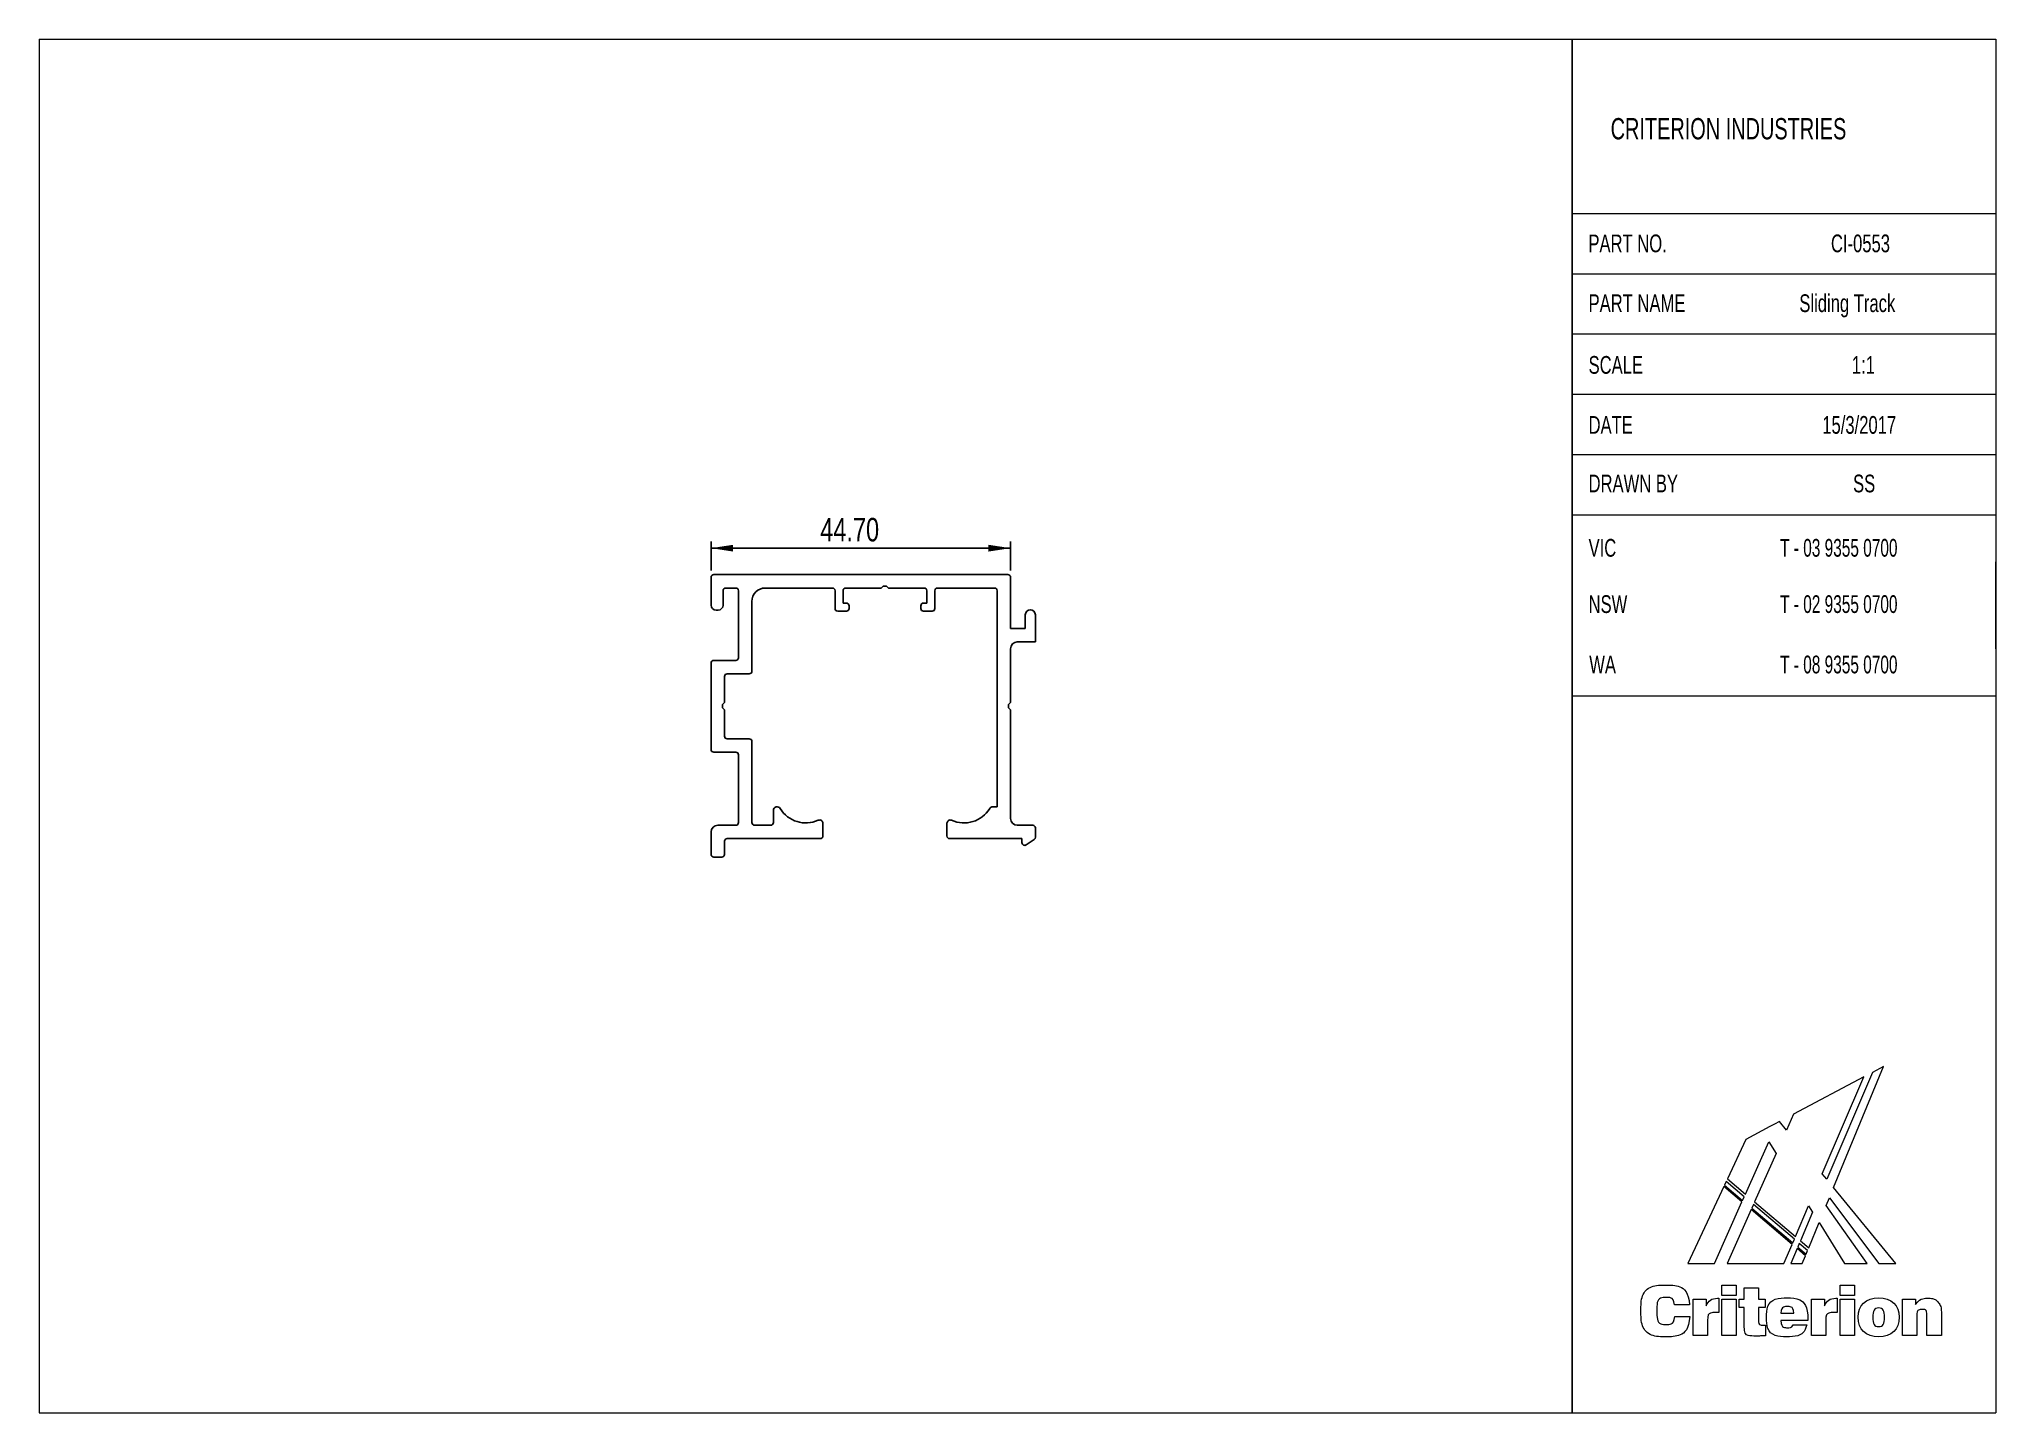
# Model space of a CAD drawing. Header units: millimetres. Extents: x -772 to 295, y -697 to 208.
# Drawn here: x 2.5 to 294.5, y 2.5 to 207.5 of the extents above.
import ezdxf

# ---------------------------------------------------------------- set-up
doc = ezdxf.new("R2010")
doc.units = ezdxf.units.MM
doc.layers.add('LAYER_1', color=7, linetype='Continuous')
doc.styles.add('SLDTEXTSTYLE0', font='TXT', dxfattribs={"width": 0.7})
doc.styles.add('SLDTEXTSTYLE1', font='TXT', dxfattribs={"width": 0.65})
doc.styles.add('SLDTEXTSTYLE2', font='TXT', dxfattribs={"width": 0.75})
doc.dimstyles.new('SLDDIMSTYLE0', dxfattribs={"dimtxt": 3.5, "dimasz": 3.302, "dimexe": 0, "dimexo": 0.0625, "dimgap": 0.875, "dimtad": 1, "dimrnd": 1e-09, "dimzin": 4, "dimdsep": 46, "dimtxsty": 'SLDTEXTSTYLE2', "dimsah": 1, "dimcen": 0.09, "dimadec": 0, "dimazin": 1, "dimtfac": 1, "dimtofl": 0, "dimtmove": 0, "dimatfit": 3, "dimfxl": 1, "dimfrac": 2, "dimtolj": 1, "dimtzin": 12, "dimarcsym": 0})

msp = doc.modelspace()

# ---------------------------------------------------------------- texts
at = {"color": 7, "linetype": 'Continuous', "lineweight": 0, "attachment_point": 1}
for s, insert, char_height, style in [('CRITERION INDUSTRIES', (237.019, 195.719), 3.175, 'SLDTEXTSTYLE0'), ('PART NO.', (233.704, 178.341), 2.6458, 'SLDTEXTSTYLE0'), ('CI-0553', (269.899, 178.341), 2.6458, 'SLDTEXTSTYLE0'), ('PART NAME', (233.729, 169.418), 2.6458, 'SLDTEXTSTYLE0'), ('Sliding Track', (265.18, 169.418), 2.64583, 'SLDTEXTSTYLE0'), ('SCALE', (233.729, 160.21), 2.6458, 'SLDTEXTSTYLE0'), ('1:1', (273.018, 160.21), 2.6458, 'SLDTEXTSTYLE0'), ('VIC', (233.729, 132.914), 2.6458, 'SLDTEXTSTYLE0'), ('T - 03 9355 0700', (262.312, 132.914), 2.64583, 'SLDTEXTSTYLE1'), ('NSW', (233.729, 124.513), 2.6458, 'SLDTEXTSTYLE0'), ('T - 02 9355 0700', (262.312, 124.513), 2.64583, 'SLDTEXTSTYLE1'), ('WA', (233.827, 115.501), 2.6458, 'SLDTEXTSTYLE0'), ('T - 08 9355 0700', (262.312, 115.501), 2.64583, 'SLDTEXTSTYLE1')]:
    msp.add_mtext(s, dxfattribs=dict(at, insert=insert, char_height=char_height, style=style))
at = {"layer": 'LAYER_1', "color": 7, "char_height": 2.6458, "attachment_point": 1, "style": 'SLDTEXTSTYLE0'}
for s, insert in [('DATE', (233.729, 151.253)), ('15/3/2017', (268.608, 151.253)), ('DRAWN BY', (233.729, 142.514)), ('SS', (273.199, 142.514))]:
    msp.add_mtext(s, dxfattribs=dict(at, insert=insert))

# ---------------------------------------------------------------- blocks, each defined once
blk = doc.blocks.new('Block2_1')
at = {"color": 250, "linetype": 'Continuous', "lineweight": 18, "true_color": 0x191924}
for p, q in [((33.25, 38.78), (22.77, 33.23)), ((33.25, 38.78), (22.77, 33.23)), ((27.07, 24.3), (33.25, 38.78)), ((27.07, 24.3), (33.25, 38.78)), ((34.56, 39.46), (27.73, 23.5)), ((34.56, 39.46), (27.73, 23.5)), ((28.74, 22.26), (36.18, 40.32)), ((28.74, 22.26), (36.18, 40.32)), ((36.18, 40.32), (34.56, 39.46)), ((36.18, 40.32), (34.56, 39.46)), ((22.77, 33.23), (21.71, 30.84)), ((22.77, 33.23), (21.71, 30.84)), ((15.65, 29.46), (12.9, 23.57)), ((15.65, 29.46), (12.9, 23.57)), ((18.04, 30.73), (15.65, 29.46)), ((18.04, 30.73), (15.65, 29.46)), ((19.25, 31.37), (18.04, 30.73)), ((19.25, 31.37), (18.04, 30.73)), ((19.91, 31.72), (19.25, 31.37)), ((19.91, 31.72), (19.25, 31.37)), ((19.25, 31.37), (19.25, 31.37)), ((19.25, 31.37), (19.25, 31.37)), ((20.66, 32.12), (19.91, 31.72)), ((20.66, 32.12), (19.91, 31.72)), ((21.71, 30.84), (20.66, 32.12)), ((21.71, 30.84), (20.66, 32.12)), ((15.6, 21.29), (19.07, 29.08)), ((15.6, 21.29), (19.07, 29.08)), ((20.16, 27.34), (16.96, 20.14)), ((20.16, 27.34), (16.96, 20.14)), ((19.07, 29.08), (20.16, 27.34)), ((19.07, 29.08), (20.16, 27.34)), ((12.9, 23.57), (15.6, 21.29)), ((12.9, 23.57), (15.6, 21.29)), ((27.73, 23.5), (27.07, 24.3)), ((27.73, 23.5), (27.07, 24.3)), ((12.37, 22.43), (7, 10.92)), ((12.37, 22.43), (7, 10.92)), ((15.08, 20.13), (12.37, 22.43)), ((15.08, 20.13), (12.37, 22.43)), ((12.72, 23.17), (12.47, 22.64)), ((12.72, 23.17), (12.47, 22.64)), ((12.47, 22.64), (15.18, 20.35)), ((12.47, 22.64), (15.18, 20.35)), ((15.42, 20.88), (12.72, 23.17)), ((15.42, 20.88), (12.72, 23.17)), ((15.18, 20.35), (15.42, 20.88)), ((15.18, 20.35), (15.42, 20.88)), ((27.64, 19.57), (28.13, 20.75)), ((27.64, 19.57), (28.13, 20.75)), ((28.13, 20.75), (35.5, 10.92)), ((28.13, 20.75), (35.5, 10.92)), ((38.03, 10.92), (28.74, 22.26)), ((38.03, 10.92), (28.74, 22.26)), ((10.98, 10.92), (15.08, 20.13)), ((10.98, 10.92), (15.08, 20.13)), ((16.44, 18.98), (12.86, 10.92)), ((16.44, 18.98), (12.86, 10.92)), ((22.57, 13.79), (16.44, 18.98)), ((22.57, 13.79), (16.44, 18.98)), ((16.78, 19.73), (16.54, 19.2)), ((16.78, 19.73), (16.54, 19.2)), ((16.54, 19.2), (22.67, 14.01)), ((16.54, 19.2), (22.67, 14.01)), ((22.9, 14.55), (16.78, 19.73)), ((22.9, 14.55), (16.78, 19.73)), ((16.96, 20.14), (23.07, 14.95)), ((16.96, 20.14), (23.07, 14.95)), ((23.07, 14.95), (25.03, 19.53)), ((23.07, 14.95), (25.03, 19.53)), ((25.62, 18.58), (23.81, 14.34)), ((25.62, 18.58), (23.81, 14.34)), ((25.03, 19.53), (25.62, 18.58)), ((25.03, 19.53), (25.62, 18.58)), ((33.78, 10.92), (27.64, 19.57)), ((33.78, 10.92), (27.64, 19.57)), ((25.06, 13.29), (26.59, 17.03)), ((25.06, 13.29), (26.59, 17.03)), ((26.59, 17.03), (30.4, 10.92)), ((26.59, 17.03), (30.4, 10.92)), ((21.35, 10.92), (22.57, 13.79)), ((21.35, 10.92), (22.57, 13.79)), ((23.3, 13.15), (22.35, 10.92)), ((23.3, 13.15), (22.35, 10.92)), ((22.67, 14.01), (22.9, 14.55)), ((22.67, 14.01), (22.9, 14.55)), ((24.56, 12.08), (23.3, 13.15)), ((24.56, 12.08), (23.3, 13.15)), ((23.63, 13.93), (23.4, 13.37)), ((23.63, 13.93), (23.4, 13.37)), ((23.4, 13.37), (24.65, 12.31)), ((23.4, 13.37), (24.65, 12.31)), ((24.88, 12.87), (23.63, 13.93)), ((24.88, 12.87), (23.63, 13.93)), ((23.81, 14.34), (25.06, 13.29)), ((23.81, 14.34), (25.06, 13.29)), ((24.08, 10.92), (24.56, 12.08)), ((24.08, 10.92), (24.56, 12.08)), ((24.65, 12.31), (24.88, 12.87)), ((24.65, 12.31), (24.88, 12.87)), ((7, 10.92), (10.98, 10.92)), ((7, 10.92), (10.98, 10.92)), ((12.86, 10.92), (21.35, 10.92)), ((12.86, 10.92), (21.35, 10.92)), ((22.35, 10.92), (24.08, 10.92)), ((22.35, 10.92), (24.08, 10.92)), ((30.4, 10.92), (33.78, 10.92)), ((30.4, 10.92), (33.78, 10.92)), ((35.5, 10.92), (38.03, 10.92)), ((35.5, 10.92), (38.03, 10.92)), ((12.07, 7.71), (14.23, 7.71)), ((12.07, 6.16), (12.07, 7.71)), ((14.23, 6.16), (12.07, 6.16)), ((14.23, 7.71), (14.23, 6.16)), ((15.41, 5.61), (15.41, 7.28)), ((15.41, 7.28), (17.54, 7.28)), ((17.54, 7.28), (17.54, 5.61)), ((29.72, 7.71), (31.89, 7.71)), ((29.72, 6.16), (29.72, 7.71)), ((31.89, 6.16), (29.72, 6.16)), ((31.89, 7.71), (31.89, 6.16)), ((7.25, 4.75), (5, 4.75)), ((5.06, 3.04), (7.29, 3.04)), ((7.77, 5.61), (9.75, 5.61)), ((7.77, 0.2), (7.77, 5.61)), ((9.75, 5.61), (9.75, 4.62)), ((11.43, 5.75), (11.63, 5.75)), ((11.63, 5.75), (11.63, 3.6)), ((12.07, 5.61), (14.23, 5.61)), ((12.07, 0.2), (12.07, 5.61)), ((14.23, 5.61), (14.23, 0.2)), ((14.64, 4.37), (14.64, 5.61)), ((14.64, 5.61), (15.41, 5.61)), ((15.41, 4.37), (14.64, 4.37)), ((15.41, 1.66), (15.41, 4.37)), ((17.54, 5.61), (18.55, 5.61)), ((18.55, 4.37), (17.54, 4.37)), ((17.54, 4.37), (17.54, 2.21)), ((18.55, 5.61), (18.55, 4.37)), ((20.89, 3.51), (22.81, 3.51)), ((25.43, 5.61), (27.41, 5.61)), ((25.43, 0.2), (25.43, 5.61)), ((27.41, 5.61), (27.41, 4.62)), ((29.09, 5.75), (29.28, 5.75)), ((29.28, 5.75), (29.28, 3.6)), ((29.72, 5.61), (31.89, 5.61)), ((29.72, 0.2), (29.72, 5.61)), ((31.89, 5.61), (31.89, 0.2)), ((39.01, 5.61), (40.96, 5.61)), ((39.01, 0.2), (39.01, 5.61)), ((40.96, 5.61), (40.96, 4.82)), ((41.16, 2.99), (41.16, 0.2)), ((42.69, 0.2), (42.69, 3)), ((44.84, 3.01), (44.84, 0.2)), ((9.93, 0.2), (7.77, 0.2)), ((9.93, 2.42), (9.93, 0.2)), ((14.23, 0.2), (12.07, 0.2)), ((18.57, 1.72), (18.57, 0.16)), ((24.93, 2.43), (20.89, 2.43)), ((22.7, 1.8), (24.75, 1.8)), ((24.93, 2.56), (24.93, 2.43)), ((27.58, 0.2), (25.43, 0.2)), ((27.58, 2.42), (27.58, 0.2)), ((31.89, 0.2), (29.72, 0.2)), ((41.16, 0.2), (39.01, 0.2)), ((44.84, 0.2), (42.69, 0.2))]:
    blk.add_line(p, q, dxfattribs=at)
for points in [[(7.29, 3.04), (7.16, 1.12), (5.89, 0), (3.78, 0), (1.43, 0), (0, 1.48), (0, 3.86), (0, 6.25), (1.44, 7.72), (3.73, 7.72), (5.85, 7.72), (7.11, 6.65), (7.25, 4.75)], [(5, 4.75), (4.93, 5.5), (4.51, 5.88), (3.76, 5.88), (2.83, 5.88), (2.37, 5.21), (2.37, 3.86), (2.37, 2.52), (2.87, 1.83), (3.82, 1.83), (4.54, 1.83), (4.99, 2.26), (5.06, 3.04)], [(9.75, 4.62), (10.04, 5.42), (10.56, 5.75), (11.43, 5.75)], [(11.63, 3.6), (11.47, 3.62), (11.32, 3.63), (11.19, 3.63), (10.32, 3.63), (9.93, 3.26), (9.93, 2.42)], [(24.75, 1.8), (24.46, 0.63), (23.44, 0.01), (21.77, 0.01), (19.9, 0.01), (18.74, 1.14), (18.74, 2.86), (18.74, 4.67), (19.93, 5.8), (21.85, 5.8), (23.76, 5.8), (24.93, 4.6), (24.93, 2.56)], [(22.81, 3.51), (22.77, 4.18), (22.44, 4.52), (21.83, 4.52), (21.27, 4.52), (20.92, 4.15), (20.89, 3.51)], [(27.41, 4.62), (27.7, 5.42), (28.21, 5.75), (29.09, 5.75)], [(29.28, 3.6), (29.12, 3.62), (28.98, 3.63), (28.85, 3.63), (27.98, 3.63), (27.58, 3.26), (27.58, 2.42)], [(40.96, 4.82), (41.46, 5.45), (42.07, 5.75), (42.86, 5.75), (43.52, 5.75), (44.04, 5.53), (44.39, 5.1), (44.81, 4.6), (44.84, 3.95), (44.84, 3.01)], [(42.69, 3), (42.69, 3.75), (42.55, 4.08), (41.96, 4.08), (41.42, 4.08), (41.16, 3.73), (41.16, 2.99)], [(18.57, 0.16), (18.1, 0.13), (17.65, 0.11), (17.24, 0.11), (15.9, 0.11), (15.41, 0.49), (15.41, 1.66)], [(17.54, 2.21), (17.54, 1.82), (17.75, 1.71), (18.27, 1.71)], [(18.27, 1.71), (18.36, 1.71), (18.46, 1.71), (18.57, 1.72)], [(20.89, 2.43), (20.92, 1.74), (21.27, 1.35), (21.89, 1.35), (22.31, 1.35), (22.59, 1.52), (22.7, 1.8)]]:
    blk.add_open_spline(points, degree=3, dxfattribs=at)
for points, knots in [([(35.48, 0.01), (33.57, 0.01), (32.42, 1.12), (32.42, 2.91), (32.42, 4.7), (33.57, 5.8), (35.48, 5.8)], [2, 2, 2, 2, 3, 3, 3, 4, 4, 4, 4]), ([(35.48, 4.31), (34.82, 4.31), (34.59, 3.87), (34.59, 2.91), (34.59, 1.95), (34.82, 1.51), (35.48, 1.51)], [2, 2, 2, 2, 3, 3, 3, 4, 4, 4, 4]), ([(35.48, 5.8), (37.38, 5.8), (38.53, 4.7), (38.53, 2.91), (38.53, 1.12), (37.38, 0.01), (35.48, 0.01)], [0, 0, 0, 0, 1, 1, 1, 2, 2, 2, 2]), ([(35.48, 1.51), (36.13, 1.51), (36.37, 1.95), (36.37, 2.91), (36.37, 3.87), (36.13, 4.31), (35.48, 4.31)], [0, 0, 0, 0, 1, 1, 1, 2, 2, 2, 2])]:
    blk.add_open_spline(points, degree=3, knots=knots, dxfattribs=at)
blk = doc.blocks.new('_D')
at = {"layer": 'LAYER_1', "color": 1}
for p, q in [((102.77, 128.19), (102.77, 132.54)), ((102.77, 131.54), (147.47, 131.54)), ((147.47, 128.19), (147.47, 132.54))]:
    blk.add_line(p, q, dxfattribs=at)
for points in [[(102.77, 131.54), (106.07, 131.03), (106.07, 132.04)], [(147.47, 131.54), (144.17, 132.04), (144.17, 131.03)]]:
    blk.add_solid(points, dxfattribs=at)
at = {"layer": 'LAYER_1', "color": 1, "insert": (119.07, 136.05), "char_height": 3.5, "attachment_point": 1, "style": 'SLDTEXTSTYLE2'}
blk.add_mtext('44.70', dxfattribs=at)

# ---------------------------------------------------------------- dimensions: what is measured, and where the dimension line sits
at = {"layer": 'LAYER_1', "color": 1}
dim = msp.add_linear_dim(base=(147.473, 131.537), p1=(102.773, 127.19), p2=(147.473, 127.19), dimstyle='SLDDIMSTYLE0', dxfattribs=at)
dim.commit()
dim.dimension.update_dxf_attribs({"geometry": '_D', "text_midpoint": (124.893, 131.537), "dimtype": 160})

# ---------------------------------------------------------------- linework, layer by layer
at = {"color": 7, "linetype": 'Continuous', "lineweight": 18}
for p, q in [((2.5, 207.5), (294.51, 207.5)), ((2.5, 207.5), (2.5, 2.5)), ((294.51, 207.5), (294.51, 2.5)), ((231.292, 181.5), (294.51, 181.5)), ((231.292, 172.5), (294.51, 172.5)), ((231.292, 163.5), (294.51, 163.5)), ((231.292, 154.5), (294.51, 154.5)), ((231.292, 145.5), (294.51, 145.5)), ((231.292, 136.5), (294.51, 136.5)), ((294.51, 116.5), (294.51, 103.5)), ((231.292, 109.5), (294.51, 109.5)), ((2.5, 2.5), (294.51, 2.5))]:
    msp.add_line(p, q, dxfattribs=at)
at = {"color": 7, "linetype": 'Continuous'}
for p, q in [((102.773, 127.19), (102.773, 123.04)), ((147.073, 127.59), (103.173, 127.59)), ((106.473, 125.59), (104.973, 125.59)), ((110.873, 125.59), (120.873, 125.59)), ((122.873, 125.59), (128.173, 125.59)), ((128.173, 125.59), (128.473, 125.89)), ((128.473, 125.89), (128.973, 125.89)), ((128.973, 125.89), (129.273, 125.59)), ((129.273, 125.59), (134.573, 125.59)), ((136.573, 125.59), (145.073, 125.59)), ((147.473, 127.19), (147.473, 119.54)), ((104.573, 125.19), (104.573, 123.04)), ((106.873, 115.19), (106.873, 125.19)), ((108.873, 113.19), (108.873, 123.59)), ((121.273, 125.19), (121.273, 122.54)), ((122.473, 123.34), (122.473, 125.19)), ((122.973, 123.34), (122.473, 123.34)), ((123.373, 122.54), (123.373, 122.94)), ((134.073, 122.94), (134.073, 122.54)), ((134.973, 123.34), (134.473, 123.34)), ((134.973, 125.19), (134.973, 123.34)), ((136.173, 122.54), (136.173, 125.19)), ((145.473, 125.19), (145.473, 92.94)), ((103.523, 122.29), (103.823, 122.29)), ((121.673, 122.14), (122.973, 122.14)), ((134.473, 122.14), (135.773, 122.14)), ((149.673, 119.54), (149.673, 121.59)), ((151.173, 121.59), (151.173, 117.54)), ((147.473, 119.54), (149.673, 119.54)), ((151.173, 117.54), (148.473, 117.54)), ((102.773, 114.39), (102.773, 101.49)), ((103.173, 114.79), (106.473, 114.79)), ((147.473, 108.49), (147.473, 116.54)), ((104.773, 112.39), (104.773, 108.49)), ((108.473, 112.79), (105.173, 112.79)), ((104.773, 108.49), (104.473, 108.19)), ((104.473, 108.19), (104.473, 107.69)), ((147.473, 108.49), (147.173, 108.19)), ((147.173, 108.19), (147.173, 107.69)), ((104.473, 107.69), (104.773, 107.39)), ((104.773, 107.39), (104.773, 103.49)), ((147.173, 107.69), (147.473, 107.39)), ((147.473, 91.19), (147.473, 107.39)), ((105.173, 103.09), (108.473, 103.09)), ((108.873, 102.69), (108.873, 90.59)), ((106.473, 101.09), (103.173, 101.09)), ((106.873, 100.69), (106.873, 90.59)), ((112.073, 90.59), (112.073, 92.389)), ((144.822, 92.94), (145.473, 92.94)), ((102.773, 85.84), (102.773, 89.19)), ((103.773, 90.19), (106.473, 90.19)), ((104.773, 87.79), (104.773, 85.84)), ((105.173, 88.19), (119.073, 88.19)), ((109.273, 90.19), (111.673, 90.19)), ((119.473, 90.479), (119.473, 88.59)), ((137.973, 88.59), (137.973, 90.479)), ((138.373, 88.19), (149.173, 88.19)), ((148.473, 90.19), (150.773, 90.19)), ((149.173, 88.19), (149.173, 87.59)), ((149.797, 87.259), (150.997, 88.071)), ((151.173, 89.79), (151.173, 88.402)), ((104.373, 85.44), (103.173, 85.44))]:
    msp.add_line(p, q, dxfattribs=at)
at = {"color": 7, "linetype": 'Continuous', "lineweight": 25}
for p, q in [((102.773, 127.19), (102.773, 123.04)), ((147.073, 127.59), (103.173, 127.59)), ((104.973, 125.59), (106.473, 125.59)), ((110.873, 125.59), (120.873, 125.59)), ((122.873, 125.59), (128.173, 125.59)), ((128.173, 125.59), (128.473, 125.89)), ((128.473, 125.89), (128.973, 125.89)), ((128.973, 125.89), (129.273, 125.59)), ((129.273, 125.59), (134.573, 125.59)), ((136.573, 125.59), (145.073, 125.59)), ((147.473, 119.54), (147.473, 127.19)), ((104.573, 123.04), (104.573, 125.19)), ((106.873, 125.19), (106.873, 115.19)), ((108.873, 113.19), (108.873, 123.59)), ((121.273, 125.19), (121.273, 122.54)), ((122.473, 123.34), (122.473, 125.19)), ((122.973, 123.34), (122.473, 123.34)), ((123.373, 122.54), (123.373, 122.94)), ((134.073, 122.94), (134.073, 122.54)), ((134.973, 123.34), (134.473, 123.34)), ((134.973, 125.19), (134.973, 123.34)), ((136.173, 122.54), (136.173, 125.19)), ((145.473, 125.19), (145.473, 92.94)), ((103.523, 122.29), (103.823, 122.29)), ((121.673, 122.14), (122.973, 122.14)), ((134.473, 122.14), (135.773, 122.14)), ((149.673, 121.59), (149.673, 119.54)), ((151.173, 117.54), (151.173, 121.59)), ((149.673, 119.54), (147.473, 119.54)), ((148.473, 117.54), (151.173, 117.54)), ((102.773, 114.39), (102.773, 101.49)), ((106.473, 114.79), (103.173, 114.79)), ((147.473, 108.49), (147.473, 116.54)), ((104.773, 108.49), (104.773, 112.39)), ((105.173, 112.79), (108.473, 112.79)), ((104.473, 108.19), (104.773, 108.49)), ((104.473, 107.69), (104.473, 108.19)), ((147.173, 108.19), (147.473, 108.49)), ((147.173, 107.69), (147.173, 108.19)), ((104.773, 107.39), (104.473, 107.69)), ((104.773, 103.49), (104.773, 107.39)), ((147.473, 107.39), (147.173, 107.69)), ((147.473, 91.19), (147.473, 107.39)), ((108.473, 103.09), (105.173, 103.09)), ((108.873, 90.59), (108.873, 102.69)), ((103.173, 101.09), (106.473, 101.09)), ((106.873, 100.69), (106.873, 90.59)), ((112.073, 92.389), (112.073, 90.59)), ((145.473, 92.94), (144.822, 92.94)), ((102.773, 89.19), (102.773, 85.84)), ((106.473, 90.19), (103.773, 90.19)), ((104.773, 85.84), (104.773, 87.79)), ((105.173, 88.19), (119.073, 88.19)), ((111.673, 90.19), (109.273, 90.19)), ((119.473, 88.59), (119.473, 90.479)), ((137.973, 90.479), (137.973, 88.59)), ((138.373, 88.19), (149.173, 88.19)), ((150.773, 90.19), (148.473, 90.19)), ((149.173, 88.19), (149.173, 87.59)), ((149.797, 87.259), (150.997, 88.071)), ((151.173, 88.402), (151.173, 89.79)), ((103.173, 85.44), (104.373, 85.44))]:
    msp.add_line(p, q, dxfattribs=at)
at = {"color": 7, "linetype": 'Continuous'}
for centre, radius, start, end in [((103.173, 127.19), 0.4, 90, 180), ((104.973, 125.19), 0.4, 90, 180), ((106.473, 125.19), 0.4, 360, 90), ((110.873, 123.59), 2, 90, 180), ((120.873, 125.19), 0.4, 360, 90), ((122.873, 125.19), 0.4, 90, 180), ((134.573, 125.19), 0.4, 0, 90), ((136.573, 125.19), 0.4, 90, 180), ((145.073, 125.19), 0.4, 0, 90), ((147.073, 127.19), 0.4, 0, 90), ((103.523, 123.04), 0.75, 180, 270), ((103.823, 123.04), 0.75, 270, 0), ((122.973, 122.94), 0.4, 360, 90), ((134.473, 122.94), 0.4, 90, 180), ((121.673, 122.54), 0.4, 180, 270), ((122.973, 122.54), 0.4, 270, 0), ((134.473, 122.54), 0.4, 180, 270), ((135.773, 122.54), 0.4, 270, 0), ((150.423, 121.59), 0.75, 90, 180), ((150.423, 121.59), 0.75, 0, 90), ((148.473, 116.54), 1, 90, 180), ((103.173, 114.39), 0.4, 90, 180), ((106.473, 115.19), 0.4, 270, 360), ((105.173, 112.39), 0.4, 90, 180), ((108.473, 113.19), 0.4, 270, 0), ((105.173, 103.49), 0.4, 180, 270), ((108.473, 102.69), 0.4, 360, 90), ((103.173, 101.49), 0.4, 180, 270), ((106.473, 100.69), 0.4, 0, 90), ((106.473, 90.59), 0.4, 270, 0), ((109.273, 90.59), 0.4, 180, 270), ((111.673, 90.59), 0.4, 270, 0), ((112.623, 92.389), 0.551, 31.65631, 180), ((116.923, 95.04), 4.5, 211.65631, 294.20483), ((118.973, 90.479), 0.5, 0, 114.20483), ((138.473, 90.479), 0.5, 65.79517, 180), ((140.523, 95.04), 4.5, 245.79517, 328.34369), ((144.822, 92.389), 0.551, 90, 148.34369), ((148.473, 91.19), 1, 180, 270), ((103.773, 89.19), 1, 90, 180), ((105.173, 87.79), 0.4, 90, 180), ((119.073, 88.59), 0.4, 270, 0), ((138.373, 88.59), 0.4, 180, 270), ((150.773, 89.79), 0.4, 0, 90), ((150.773, 88.402), 0.4, 304.09358, 0), ((103.173, 85.84), 0.4, 180, 270), ((104.373, 85.84), 0.4, 270, 0), ((149.573, 87.59), 0.4, 180, 304.09358)]:
    msp.add_arc(centre, radius, start, end, dxfattribs=at)
at = {"color": 7, "linetype": 'Continuous', "lineweight": 25}
for centre, radius, start, end in [((103.173, 127.19), 0.4, 90, 180), ((104.973, 125.19), 0.4, 90, 180), ((106.473, 125.19), 0.4, 360, 90), ((110.873, 123.59), 2, 90, 180), ((120.873, 125.19), 0.4, 360, 90), ((122.873, 125.19), 0.4, 90, 180), ((134.573, 125.19), 0.4, 0, 90), ((136.573, 125.19), 0.4, 90, 180), ((145.073, 125.19), 0.4, 0, 90), ((147.073, 127.19), 0.4, 0, 90), ((103.523, 123.04), 0.75, 180, 270), ((103.823, 123.04), 0.75, 270, 0), ((122.973, 122.94), 0.4, 360, 90), ((134.473, 122.94), 0.4, 90, 180), ((121.673, 122.54), 0.4, 180, 270), ((122.973, 122.54), 0.4, 270, 0), ((134.473, 122.54), 0.4, 180, 270), ((135.773, 122.54), 0.4, 270, 0), ((150.423, 121.59), 0.75, 0, 180), ((148.473, 116.54), 1, 90, 180), ((103.173, 114.39), 0.4, 90, 180), ((106.473, 115.19), 0.4, 270, 0), ((105.173, 112.39), 0.4, 90, 180), ((108.473, 113.19), 0.4, 270, 0), ((105.173, 103.49), 0.4, 180, 270), ((108.473, 102.69), 0.4, 360, 90), ((103.173, 101.49), 0.4, 180, 270), ((106.473, 100.69), 0.4, 0, 90), ((106.473, 90.59), 0.4, 270, 0), ((109.273, 90.59), 0.4, 180, 270), ((111.673, 90.59), 0.4, 270, 0), ((112.623, 92.389), 0.551, 31.65631, 180), ((116.923, 95.04), 4.5, 211.65631, 294.20483), ((118.973, 90.479), 0.5, 0, 114.20483), ((138.473, 90.479), 0.5, 65.79517, 180), ((140.523, 95.04), 4.5, 245.79517, 328.34369), ((144.822, 92.389), 0.551, 90, 148.34369), ((148.473, 91.19), 1, 180, 270), ((103.773, 89.19), 1, 90, 180), ((105.173, 87.79), 0.4, 90, 180), ((119.073, 88.59), 0.4, 270, 0), ((138.373, 88.59), 0.4, 180, 270), ((150.773, 89.79), 0.4, 0, 90), ((150.773, 88.402), 0.4, 304.09358, 0), ((103.173, 85.84), 0.4, 180, 270), ((104.373, 85.84), 0.4, 270, 0), ((149.573, 87.59), 0.4, 180, 304.09358)]:
    msp.add_arc(centre, radius, start, end, dxfattribs=at)
at = {"layer": 'LAYER_1', "color": 7}
for p, q in [((231.292, 207.5), (231.292, 2.5)), ((294.51, 129.5), (294.51, 116.5))]:
    msp.add_line(p, q, dxfattribs=at)

# ---------------------------------------------------------------- block references
at = {"color": 7, "linetype": 'Continuous'}
msp.add_blockref('Block2_1', (241.542, 13.855), dxfattribs=at)

msp.set_redraw_order([(e.dxf.handle, doc.entitydb.next_handle()) for e in msp.query("TEXT MTEXT ATTDEF DIMENSION ARC_DIMENSION")])  # texts and dimensions are drawn at this point

doc.saveas('drawing.dxf')
